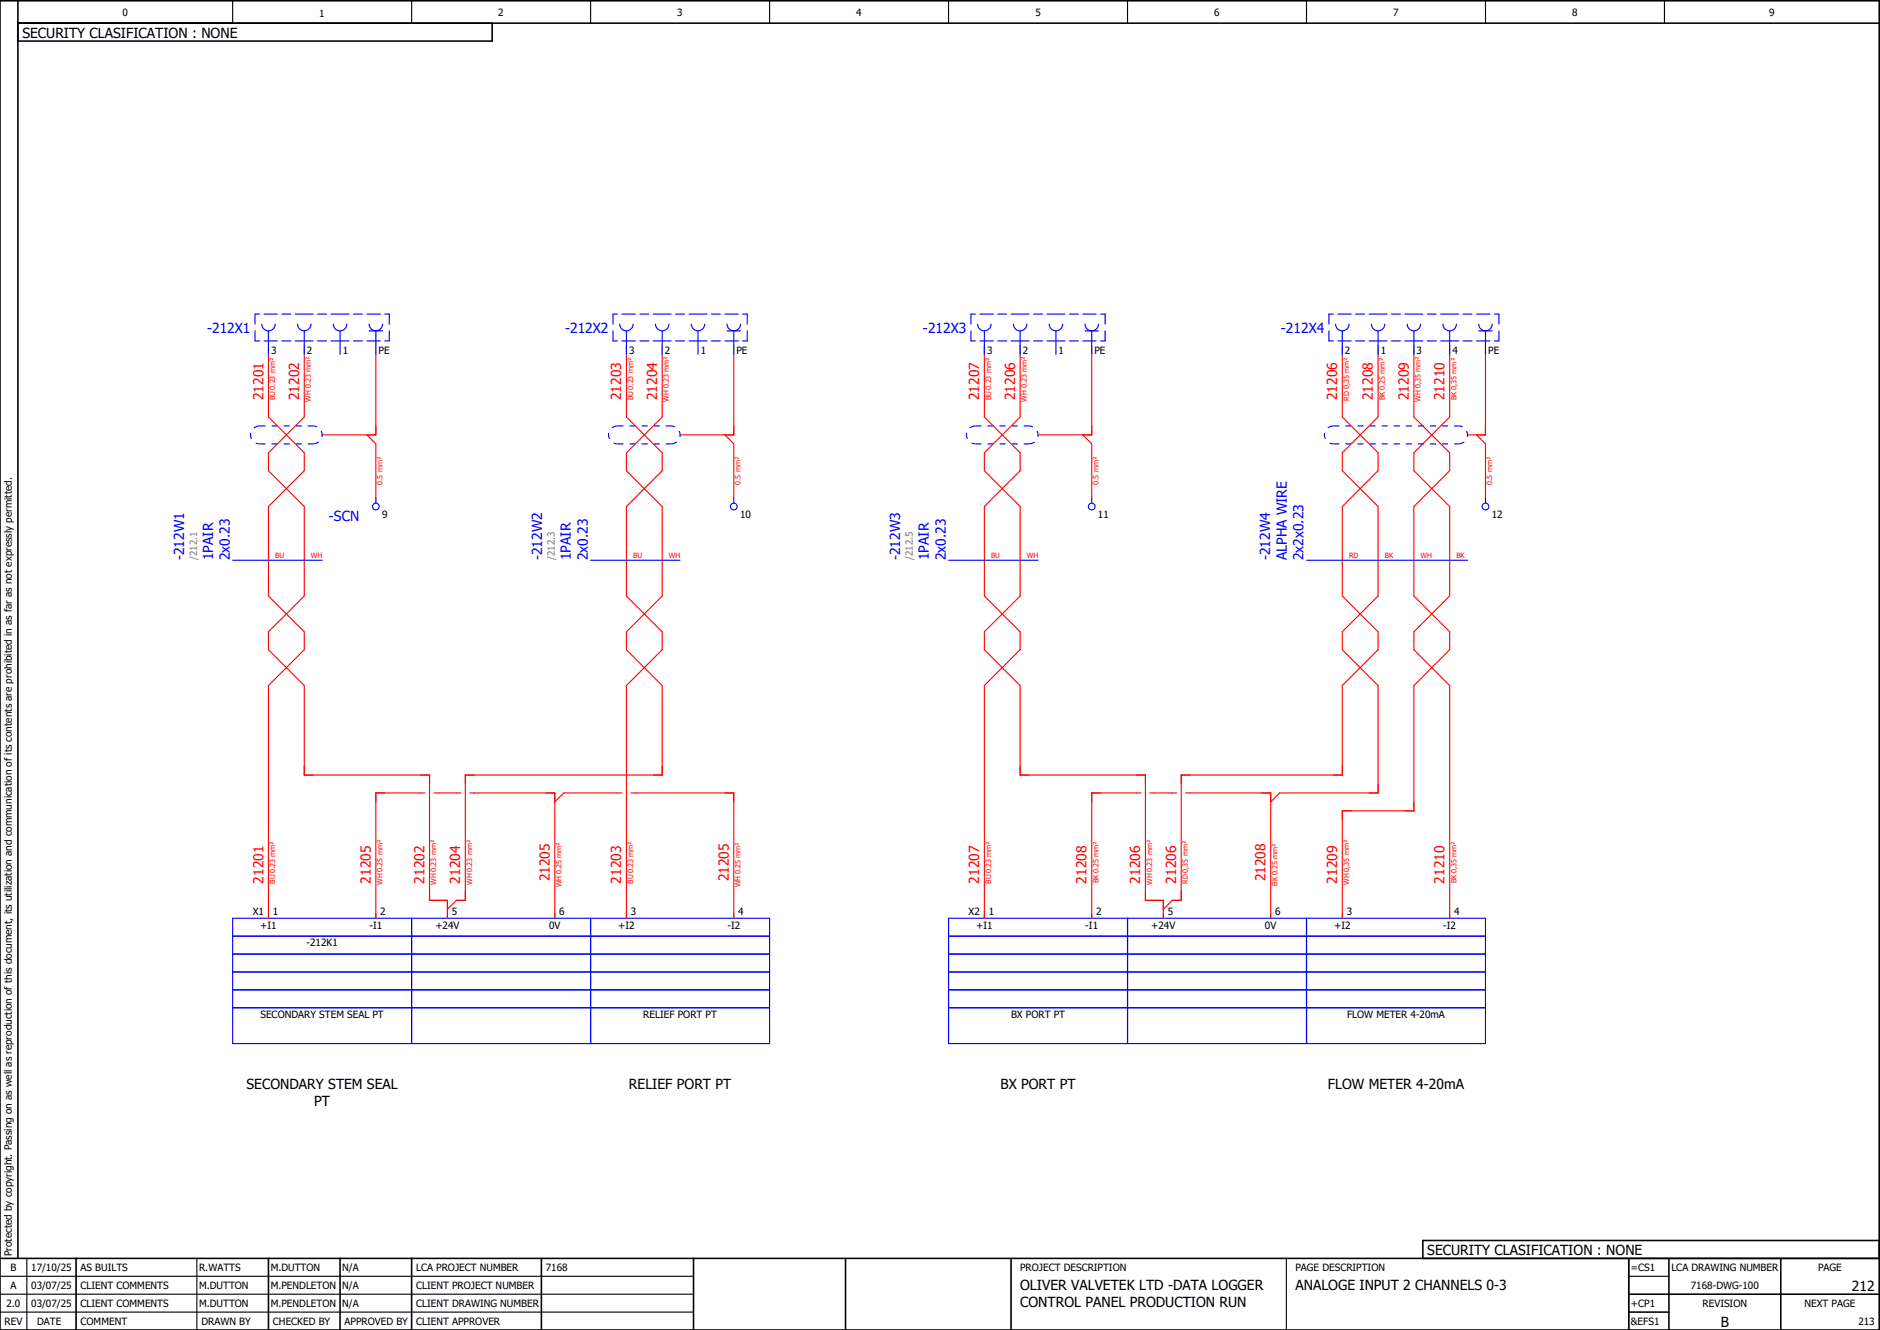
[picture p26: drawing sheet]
<svg xmlns="http://www.w3.org/2000/svg" width="420mm" height="297mm" viewBox="0 0 420 297" stroke-linecap="round" stroke-linejoin="round" font-family="sans-serif">
<defs><g id="words">
<g font-size="3.1">
<text x="5" y="8.4">SECURITY CLASIFICATION : NONE</text>
<text x="55.1" y="243.3">SECONDARY STEM SEAL</text>
<text x="140.6" y="243.3">RELIEF PORT PT</text>
<text x="223.6" y="243.3">BX PORT PT</text>
<text x="296.8" y="243.3">FLOW METER 4-20mA</text>
<text x="70.2" y="247">PT</text>
<text x="319" y="280.4">SECURITY CLASIFICATION : NONE</text>
<text x="228" y="288.3">OLIVER VALVETEK LTD -DATA LOGGER</text>
<text x="228" y="292">CONTROL PANEL PRODUCTION RUN</text>
<text x="289.5" y="288.3">ANALOGE INPUT 2 CHANNELS 0-3</text>
<text x="413.9" y="288.4">212</text>
<text x="384.6" y="296.4">B</text>
</g>
<g font-size="3.1" fill="#00f">
<text x="46.3" y="74.4">-212X1</text>
<text x="126.3" y="74.4">-212X2</text>
<text x="206.3" y="74.4">-212X3</text>
<text x="286.3" y="74.4">-212X4</text>
<text x="73.5" y="116.5">-SCN</text>
<text x="41.2" y="125.2" transform="rotate(-90 41.2 125.2)">-212W1</text>
<text x="47.6" y="125.2" transform="rotate(-90 47.6 125.2)">1PAIR</text>
<text x="51.4" y="125.2" transform="rotate(-90 51.4 125.2)">2x0.23</text>
<text x="121.2" y="125.2" transform="rotate(-90 121.2 125.2)">-212W2</text>
<text x="127.6" y="125.2" transform="rotate(-90 127.6 125.2)">1PAIR</text>
<text x="131.4" y="125.2" transform="rotate(-90 131.4 125.2)">2x0.23</text>
<text x="201.2" y="125.2" transform="rotate(-90 201.2 125.2)">-212W3</text>
<text x="207.6" y="125.2" transform="rotate(-90 207.6 125.2)">1PAIR</text>
<text x="211.4" y="125.2" transform="rotate(-90 211.4 125.2)">2x0.23</text>
<text x="283.9" y="125.2" transform="rotate(-90 283.9 125.2)">-212W4</text>
<text x="287.6" y="125.2" transform="rotate(-90 287.6 125.2)">ALPHA WIRE</text>
<text x="291.4" y="125.2" transform="rotate(-90 291.4 125.2)">2x2x0.23</text>
</g>
<g font-size="3.1" fill="#f00">
<text x="58.9" y="89.4" transform="rotate(-90 58.9 89.4)">21201</text>
<text x="66.9" y="89.4" transform="rotate(-90 66.9 89.4)">21202</text>
<text x="138.9" y="89.4" transform="rotate(-90 138.9 89.4)">21203</text>
<text x="146.9" y="89.4" transform="rotate(-90 146.9 89.4)">21204</text>
<text x="218.9" y="89.4" transform="rotate(-90 218.9 89.4)">21207</text>
<text x="226.9" y="89.4" transform="rotate(-90 226.9 89.4)">21206</text>
<text x="298.9" y="89.4" transform="rotate(-90 298.9 89.4)">21206</text>
<text x="306.9" y="89.4" transform="rotate(-90 306.9 89.4)">21208</text>
<text x="314.9" y="89.4" transform="rotate(-90 314.9 89.4)">21209</text>
<text x="322.9" y="89.4" transform="rotate(-90 322.9 89.4)">21210</text>
<text x="58.9" y="197.4" transform="rotate(-90 58.9 197.4)">21201</text>
<text x="82.9" y="197.4" transform="rotate(-90 82.9 197.4)">21205</text>
<text x="94.9" y="197.4" transform="rotate(-90 94.9 197.4)">21202</text>
<text x="102.9" y="197.4" transform="rotate(-90 102.9 197.4)">21204</text>
<text x="122.9" y="196.9" transform="rotate(-90 122.9 196.9)">21205</text>
<text x="138.9" y="197.4" transform="rotate(-90 138.9 197.4)">21203</text>
<text x="162.9" y="196.9" transform="rotate(-90 162.9 196.9)">21205</text>
<text x="218.9" y="197.4" transform="rotate(-90 218.9 197.4)">21207</text>
<text x="242.9" y="197.4" transform="rotate(-90 242.9 197.4)">21208</text>
<text x="254.9" y="197.4" transform="rotate(-90 254.9 197.4)">21206</text>
<text x="262.9" y="197.4" transform="rotate(-90 262.9 197.4)">21206</text>
<text x="282.9" y="196.9" transform="rotate(-90 282.9 196.9)">21208</text>
<text x="298.9" y="197.4" transform="rotate(-90 298.9 197.4)">21209</text>
<text x="322.9" y="197.4" transform="rotate(-90 322.9 197.4)">21210</text>
</g>
<g font-size="2.2">
<text x="27.4" y="3.7">0</text>
<text x="71.4" y="3.7">1</text>
<text x="111.4" y="3.7">2</text>
<text x="151.4" y="3.7">3</text>
<text x="191.4" y="3.7">4</text>
<text x="231.4" y="3.7">5</text>
<text x="271.4" y="3.6">6</text>
<text x="311.4" y="3.6">7</text>
<text x="351.4" y="3.6">8</text>
<text x="395.4" y="3.6">9</text>
<text x="60.6" y="79">3</text>
<text x="68.6" y="79">2</text>
<text x="76.6" y="79">1</text>
<text x="84.6" y="79">PE</text>
<text x="140.6" y="79">3</text>
<text x="148.6" y="79">2</text>
<text x="156.6" y="79">1</text>
<text x="164.6" y="79">PE</text>
<text x="220.6" y="79">3</text>
<text x="228.6" y="79">2</text>
<text x="236.6" y="79">1</text>
<text x="244.6" y="79">PE</text>
<text x="300.6" y="79">2</text>
<text x="308.6" y="79">1</text>
<text x="316.6" y="79">3</text>
<text x="324.6" y="79">4</text>
<text x="332.6" y="79">PE</text>
<text x="85.4" y="115.8">9</text>
<text x="165.4" y="115.8">10</text>
<text x="245.4" y="115.8">11</text>
<text x="333.4" y="115.8">12</text>
<text x="56.5" y="204.5">X1</text>
<text x="58.2" y="207.6">+I1</text>
<text x="61" y="204.5">1</text>
<text x="82.6" y="207.6">-I1</text>
<text x="85" y="204.5">2</text>
<text x="97.3" y="207.6">+24V</text>
<text x="101" y="204.5">5</text>
<text x="122.7" y="207.6">0V</text>
<text x="125" y="204.5">6</text>
<text x="138.2" y="207.6">+I2</text>
<text x="141" y="204.5">3</text>
<text x="162.6" y="207.6">-I2</text>
<text x="165" y="204.5">4</text>
<text x="216.5" y="204.5">X2</text>
<text x="218.2" y="207.6">+I1</text>
<text x="221" y="204.5">1</text>
<text x="242.6" y="207.6">-I1</text>
<text x="245" y="204.5">2</text>
<text x="257.3" y="207.6">+24V</text>
<text x="261" y="204.5">5</text>
<text x="282.7" y="207.6">0V</text>
<text x="285" y="204.5">6</text>
<text x="298.2" y="207.6">+I2</text>
<text x="301" y="204.5">3</text>
<text x="322.6" y="207.6">-I2</text>
<text x="325" y="204.5">4</text>
<text x="68.5" y="211.4">-212K1</text>
<text x="58.2" y="227.4">SECONDARY STEM SEAL PT</text>
<text x="143.8" y="227.4">RELIEF PORT PT</text>
<text x="226" y="227.4">BX PORT PT</text>
<text x="301.1" y="227.4">FLOW METER 4-20mA</text>
<text x="2.7" y="280.7" transform="rotate(-90 2.7 280.7)">Protected by copyright. Passing on as well as reproduction of this document, its utilization and communication of its contents are prohibited in as far as not expressly permitted.</text>
<text x="2.3" y="284.1">B</text>
<text x="7" y="284.1">17/10/25</text>
<text x="18" y="284.1">AS BUILTS</text>
<text x="44.5" y="284.1">R.WATTS</text>
<text x="60.5" y="284.1">M.DUTTON</text>
<text x="76.5" y="284.1">N/A</text>
<text x="93" y="284.1">LCA PROJECT NUMBER</text>
<text x="122" y="284.1">7168</text>
<text x="228" y="284.1">PROJECT DESCRIPTION</text>
<text x="289.5" y="284.1">PAGE DESCRIPTION</text>
<text x="364.5" y="284.1">=CS1</text>
<text x="373.5" y="284.1">LCA DRAWING NUMBER</text>
<text x="406.3" y="284.1">PAGE</text>
<text x="1.4" y="292.1">2.0</text>
<text x="2.3" y="288.1">A</text>
<text x="7" y="288.1">03/07/25</text>
<text x="7" y="292.1">03/07/25</text>
<text x="18" y="288.1">CLIENT COMMENTS</text>
<text x="18" y="292.1">CLIENT COMMENTS</text>
<text x="44.5" y="288.1">M.DUTTON</text>
<text x="44.5" y="292.1">M.DUTTON</text>
<text x="60.5" y="288.1">M.PENDLETON</text>
<text x="60.5" y="292.1">M.PENDLETON</text>
<text x="76.5" y="288.1">N/A</text>
<text x="76.5" y="292.1">N/A</text>
<text x="93" y="292.1">CLIENT DRAWING NUMBER</text>
<text x="93" y="288.1">CLIENT PROJECT NUMBER</text>
<text x="364.5" y="292.1">+CP1</text>
<text x="377.9" y="288.1">7168-DWG-100</text>
<text x="380.5" y="292.1">REVISION</text>
<text x="403.3" y="292.1">NEXT PAGE</text>
<text x="1" y="296.1">REV</text>
<text x="8.3" y="296.1">DATE</text>
<text x="18" y="296.1">COMMENT</text>
<text x="45" y="296.1">DRAWN BY</text>
<text x="61" y="296.1">CHECKED BY</text>
<text x="77" y="296.1">APPROVED BY</text>
<text x="93" y="296.1">CLIENT APPROVER</text>
<text x="364.5" y="296.1">&amp;EFS1</text>
<text x="415.3" y="296.1">213</text>
</g>
<g font-size="2.2" fill="#7ca552">
<text x="44" y="125.2" transform="rotate(-90 44 125.2)">/212.1</text>
<text x="124" y="125.2" transform="rotate(-90 124 125.2)">/212.3</text>
<text x="204" y="125.2" transform="rotate(-90 204 125.2)">/212.5</text>
</g>
<g font-size="1.6" fill="#f00">
<text x="61.5" y="89.5" transform="rotate(-90 61.5 89.5)">BU 0.23 mm²</text>
<text x="69.5" y="89.7" transform="rotate(-90 69.5 89.7)">WH 0.23 mm²</text>
<text x="141.5" y="89.5" transform="rotate(-90 141.5 89.5)">BU 0.23 mm²</text>
<text x="149.5" y="89.7" transform="rotate(-90 149.5 89.7)">WH 0.23 mm²</text>
<text x="221.5" y="89.5" transform="rotate(-90 221.5 89.5)">BU 0.23 mm²</text>
<text x="229.5" y="89.7" transform="rotate(-90 229.5 89.7)">WH 0.23 mm²</text>
<text x="301.5" y="89.5" transform="rotate(-90 301.5 89.5)">RD 0,35 mm²</text>
<text x="309.5" y="89.4" transform="rotate(-90 309.5 89.4)">BK 0.25 mm²</text>
<text x="317.5" y="89.7" transform="rotate(-90 317.5 89.7)">WH 0,35 mm²</text>
<text x="325.5" y="89.4" transform="rotate(-90 325.5 89.4)">BK 0,35 mm²</text>
<text x="85.5" y="108.3" transform="rotate(-90 85.5 108.3)">0.5 mm²</text>
<text x="165.5" y="108.3" transform="rotate(-90 165.5 108.3)">0.5 mm²</text>
<text x="245.5" y="108.3" transform="rotate(-90 245.5 108.3)">0.5 mm²</text>
<text x="333.5" y="108.3" transform="rotate(-90 333.5 108.3)">0.5 mm²</text>
<text x="61.5" y="124.7">BU</text>
<text x="69.5" y="124.7">WH</text>
<text x="141.5" y="124.7">BU</text>
<text x="149.5" y="124.7">WH</text>
<text x="221.5" y="124.7">BU</text>
<text x="229.5" y="124.7">WH</text>
<text x="301.5" y="124.7">RD</text>
<text x="309.5" y="124.7">BK</text>
<text x="317.5" y="124.7">WH</text>
<text x="325.5" y="124.7">BK</text>
<text x="61.5" y="197.5" transform="rotate(-90 61.5 197.5)">BU 0.23 mm²</text>
<text x="85.5" y="197.7" transform="rotate(-90 85.5 197.7)">WH 0.25 mm²</text>
<text x="97.5" y="197.7" transform="rotate(-90 97.5 197.7)">WH 0.23 mm²</text>
<text x="105.5" y="197.7" transform="rotate(-90 105.5 197.7)">WH 0.23 mm²</text>
<text x="141.5" y="197.5" transform="rotate(-90 141.5 197.5)">BU 0.23 mm²</text>
<text x="221.5" y="197.5" transform="rotate(-90 221.5 197.5)">BU 0.23 mm²</text>
<text x="245.5" y="197.4" transform="rotate(-90 245.5 197.4)">BK 0.25 mm²</text>
<text x="257.5" y="197.7" transform="rotate(-90 257.5 197.7)">WH 0.23 mm²</text>
<text x="265.5" y="197.5" transform="rotate(-90 265.5 197.5)">RD 0,35 mm²</text>
<text x="285.5" y="197.9" transform="rotate(-90 285.5 197.9)">BK 0.25 mm²</text>
<text x="301.5" y="197.7" transform="rotate(-90 301.5 197.7)">WH 0,35 mm²</text>
<text x="325.5" y="197.4" transform="rotate(-90 325.5 197.4)">BK 0,35 mm²</text>
<text x="125.5" y="198.2" transform="rotate(-90 125.5 198.2)">WH 0.25 mm²</text>
<text x="165.5" y="198.2" transform="rotate(-90 165.5 198.2)">WH 0.25 mm²</text>
</g>
</g></defs>
<g fill="none" stroke="#000" stroke-width=".25">
<path d="M52 .2v5M92 .2v5M132 .2v5M172 .2v5M212 .2v5M252 .2v5M292 .2v5M332 .2v5M372 .2v5M0 285.2h155M0 293.2h155M0 289.2h155"/>
<path d="M6 281.2v16M44 281.2v16M287.5 281.2v15.9M364 285.2h9M364 281.3v15.7"/>
</g>
<g fill="none" stroke="#000" stroke-width=".35">
<path d="M0 .2h420v297h-420zM4 5.2h416M4 .2v281M110 5.2v4h-106M420 277.2h-102v4M0 281.2h420M17 281.2v16M60 281.2v16M76 281.2v16M92 281.2v16M121 281.2v16M155 281.2v16"/>
<path d="M189 281.2v15.9M226 281.2v15.9M364 289.2h56M364 293.2h9M364 281.3v15.7M373 281.2v16M398 281.2v16"/>
</g>
<g fill="none" stroke="#f00" stroke-width=".25">
<path d="M60 77.2v16l8 8v4l-8 8v20l8 8v4l-8 8v52M68 77.2v16l-8 8v4l8 8v20l-8 8v4l8 8v20h28v28h4v4M84 77.2v20h-12M140 77.2v16l8 8v4l-8 8v20l8 8v4l-8 8v52M148 77.2v16l-8 8v4l8 8v20l-8 8v4l8 8v20h-44v28h-2l-2 2M164 77.2v20h-12M220 77.2v16l8 8v4l-8 8v20l8 8v4l-8 8v52M228 77.2v16l-8 8v4l8 8v20l-8 8v4l8 8v20h28v28h4v4M244 77.2v20h-12M300 77.2v16l8 8v4l-8 8v20l8 8v4l-8 8v20h-36v28h-2l-2 2M308 77.2v16l-8 8v4l8 8v20l-8 8v4l8 8v24h-22l-2 2M316 77.2v16l8 8v4l-8 8v20l8 8v4l-8 8v28h-16v24"/>
<path d="M324 77.2v16l-8 8v4l8 8v20l-8 8v4l8 8v52M332 77.2v20h-4M82 97.2l2 2v12M162 97.2l2 2v12M242 97.2l2 2v12M330 97.2l2 2v12M95 177.2h-11v28M97 177.2h6M105 177.2h19v28M139 177.2h-13l-2 2M141 177.2h23v28M255 177.2h-11v28"/>
<path d="M257 177.2h6M265 177.2h19v28"/>
</g>
<g fill="none" stroke="#00f" stroke-width=".25">
<path d="M57 73.9v2.3h1M58 70.2h-1v2.2M58.5 72.4a1.5 1.5 0 0 0 1.5 1.5 1.5 1.5 0 0 0 1.5-1.5M59 76.2h3M59 70.2h3M60 73.9v5.3M63 76.2h2M63 70.2h2M66 76.2h4M66 70.2h4M66.5 72.4a1.5 1.5 0 0 0 1.5 1.5 1.5 1.5 0 0 0 1.5-1.5M68 73.9v5.3"/>
<path d="M71 76.2h2M71 70.2h2M74 76.2h4M74 70.2h4M74.5 72.4a1.5 1.5 0 0 0 1.5 1.5 1.5 1.5 0 0 0 1.5-1.5M76 73.9v5.3M79 76.2h2M79 70.2h2M82 76.2h3M82 70.2h3M82.5 72.4a1.5 1.5 0 0 0 1.5 1.5 1.5 1.5 0 0 0 1.5-1.5M82.5 73.9h3"/>
<path d="M84 73.9v5.3M86 70.2h1v2.2M87 73.9v2.3h-1M137 73.9v2.3h1M138 70.2h-1v2.2M138.5 72.4a1.5 1.5 0 0 0 1.5 1.5 1.5 1.5 0 0 0 1.5-1.5M139 76.2h3M139 70.2h3M140 73.9v5.3M143 76.2h2M143 70.2h2M146 76.2h4"/>
<path d="M146 70.2h4M146.5 72.4a1.5 1.5 0 0 0 1.5 1.5 1.5 1.5 0 0 0 1.5-1.5M148 73.9v5.3M151 76.2h2M151 70.2h2M154 76.2h4M154 70.2h4M154.5 72.4a1.5 1.5 0 0 0 1.5 1.5 1.5 1.5 0 0 0 1.5-1.5M156 73.9v5.3M159 76.2h2M159 70.2h2M162 76.2h3"/>
<path d="M162 70.2h3M162.5 72.4a1.5 1.5 0 0 0 1.5 1.5 1.5 1.5 0 0 0 1.5-1.5M162.5 73.9h3M164 73.9v5.3M166 70.2h1v2.2M167 73.9v2.3h-1M217 73.9v2.3h1M218 70.2h-1v2.2M218.5 72.4a1.5 1.5 0 0 0 1.5 1.5 1.5 1.5 0 0 0 1.5-1.5M219 76.2h3M219 70.2h3M220 73.9v5.3"/>
<path d="M223 76.2h2M223 70.2h2M226 76.2h4M226 70.2h4M226.5 72.4a1.5 1.5 0 0 0 1.5 1.5 1.5 1.5 0 0 0 1.5-1.5M228 73.9v5.3M231 76.2h2M231 70.2h2M234 76.2h4M234 70.2h4M234.5 72.4a1.5 1.5 0 0 0 1.5 1.5 1.5 1.5 0 0 0 1.5-1.5M236 73.9v5.3"/>
<path d="M239 76.2h2M239 70.2h2M242 76.2h3M242 70.2h3M242.5 72.4a1.5 1.5 0 0 0 1.5 1.5 1.5 1.5 0 0 0 1.5-1.5M242.5 73.9h3M244 73.9v5.3M246 70.2h1v2.2M247 73.9v2.3h-1M297 73.9v2.3h1M298 70.2h-1v2.2M298.5 72.4a1.5 1.5 0 0 0 1.5 1.5 1.5 1.5 0 0 0 1.5-1.5"/>
<path d="M299 76.2h3M299 70.2h3M300 73.9v5.3M303 76.2h2M303 70.2h2M306 76.2h4M306 70.2h4M306.5 72.4a1.5 1.5 0 0 0 1.5 1.5 1.5 1.5 0 0 0 1.5-1.5M308 73.9v5.3M311 76.2h2M311 70.2h2M314 76.2h4"/>
<path d="M314 70.2h4M314.5 72.4a1.5 1.5 0 0 0 1.5 1.5 1.5 1.5 0 0 0 1.5-1.5M316 73.9v5.3M319 76.2h2M319 70.2h2M322 76.2h4M322 70.2h4M322.5 72.4a1.5 1.5 0 0 0 1.5 1.5 1.5 1.5 0 0 0 1.5-1.5M324 73.9v5.3M327 76.2h2M327 70.2h2M330 76.2h3"/>
<path d="M330 70.2h3M330.5 72.4a1.5 1.5 0 0 0 1.5 1.5 1.5 1.5 0 0 0 1.5-1.5M330.5 73.9h3M332 73.9v5.3M334 70.2h1v2.2M335 73.9v2.3h-1M84 111.2v1.2M164 111.2v1.2M244 111.2v1.2M332 111.2v1.2M52 125.2h20M132 125.2h20"/>
<path d="M212 125.2h20M292 125.2h36M52 209.2h120M52 205.2h120v28h-120zM52 217.2h120M52 213.2h120M92 205.2v28M132 205.2v28M212 209.2h120M212 205.2h120v28h-120zM212 217.2h120M212 213.2h120"/>
<path d="M252 205.2v28M292 205.2v28M52 225.2h120M52 221.2h120M212 225.2h120M212 221.2h120"/>
<circle cx="84" cy="113.2" r=".75"/>
<circle cx="164" cy="113.2" r=".75"/>
<circle cx="244" cy="113.2" r=".75"/>
<circle cx="332" cy="113.2" r=".75"/>
</g>
<g fill="none" stroke="#00f" stroke-width=".25" stroke-dasharray="1.3 1.3" stroke-linecap="butt">
<path d="M58 99.2h12M58 95.2h12M58 95.2a2 2 0 0 0-2 2 2 2 0 0 0 2 2M70 99.2a2 2 0 0 0 2-2 2 2 0 0 0-2-2M138 99.2h12M138 95.2h12M138 95.2a2 2 0 0 0-2 2 2 2 0 0 0 2 2M150 99.2a2 2 0 0 0 2-2 2 2 0 0 0-2-2M218 99.2h12M218 95.2h12M218 95.2a2 2 0 0 0-2 2 2 2 0 0 0 2 2M230 99.2a2 2 0 0 0 2-2 2 2 0 0 0-2-2"/>
<path d="M298 99.2h28M298 95.2h28M298 95.2a2 2 0 0 0-2 2 2 2 0 0 0 2 2M326 99.2a2 2 0 0 0 2-2 2 2 0 0 0-2-2"/>
</g>
<use href="#words"/>
</svg>
